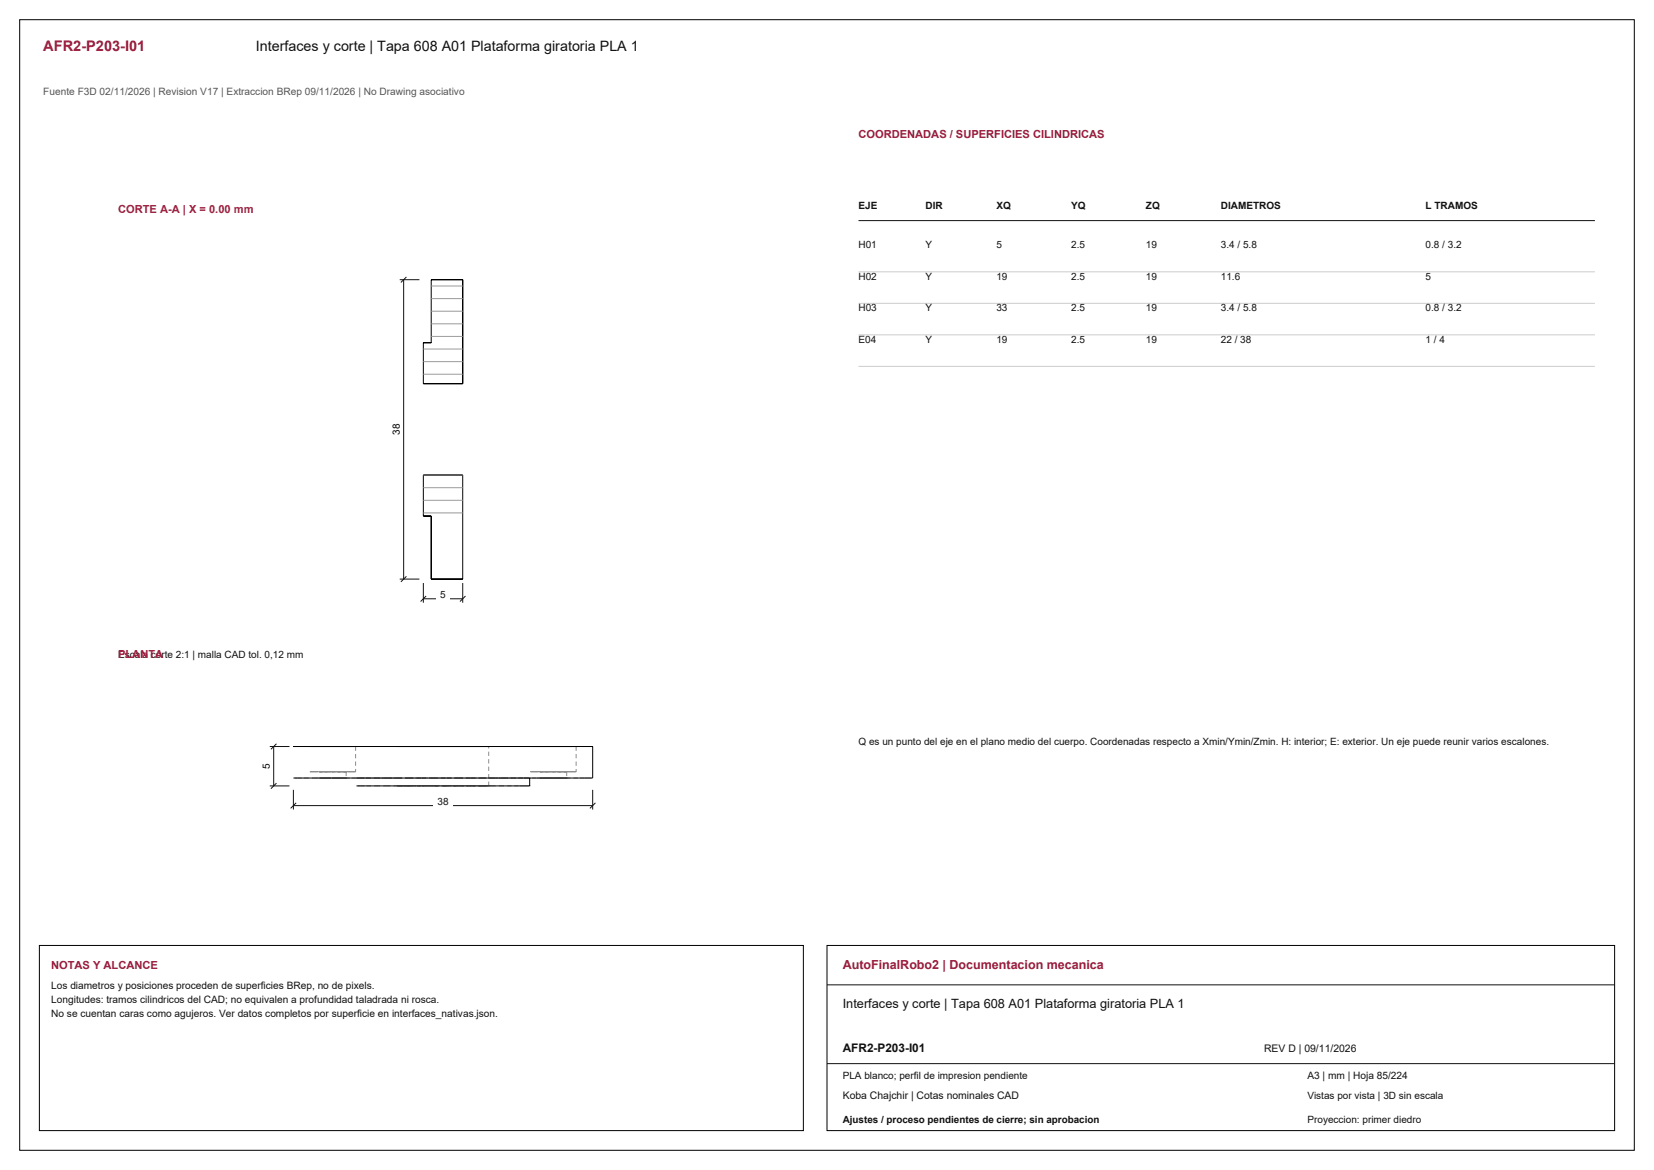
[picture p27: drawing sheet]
<svg xmlns="http://www.w3.org/2000/svg" width="420mm" height="297mm" viewBox="0 0 420 297" stroke-linecap="round" stroke-linejoin="round" font-family="sans-serif">
<defs><g id="words">
<text font-size="3.7" fill="#981b39" x="11" y="13">AFR2-P203-I01</text>
<text font-size="3.6" fill="#111" x="65" y="13">Interfaces y corte | Tapa 608 A01 Plataforma giratoria PLA 1</text>
<text font-size="3.2" fill="#981b39" x="214" y="246">AutoFinalRobo2 | Documentacion mecanica</text>
<text font-size="3.2" fill="#111" x="214" y="256">Interfaces y corte | Tapa 608 A01 Plataforma giratoria PLA 1</text>
<text font-size="3" fill="#111" x="214" y="267">AFR2-P203-I01</text>
<g font-size="2.8" fill="#981b39">
<text x="218" y="35">COORDENADAS / SUPERFICIES CILINDRICAS</text>
<text x="13" y="246">NOTAS Y ALCANCE</text>
</g>
<g font-size="2.8" fill="#a91843">
<text x="30" y="54">CORTE A-A | X = 0.00 mm</text>
<text x="30" y="167">PLANTA</text>
</g>
<text font-size="2.6" fill="#555" x="11" y="24">Fuente F3D 02/11/2026 | Revision V17 | Extraccion BRep 09/11/2026 | No Drawing asociativo</text>
<g font-size="2.6" fill="#111">
<text x="13" y="251">Los diametros y posiciones proceden de superficies BRep, no de pixels.</text>
<text x="13" y="254.6">Longitudes: tramos cilindricos del CAD; no equivalen a profundidad taladrada ni rosca.</text>
<text x="13" y="258.2">No se cuentan caras como agujeros. Ver datos completos por superficie en interfaces_nativas.json.</text>
<text x="321" y="267">REV D | 09/11/2026</text>
<text x="332" y="274">A3 | mm | Hoja 85/224</text>
<text x="214" y="279">Koba Chajchir | Cotas nominales CAD</text>
</g>
<g font-size="2.5" fill="#111">
<text x="218" y="53">EJE</text>
<text x="235" y="53">DIR</text>
<text x="253" y="53">XQ</text>
<text x="272" y="53">YQ</text>
<text x="291" y="53">ZQ</text>
<text x="310" y="53">DIAMETROS</text>
<text x="362" y="53">L TRAMOS</text>
<text x="218" y="63">H01</text>
<text x="235" y="63">Y</text>
<text x="253" y="63">5</text>
<text x="272" y="63">2.5</text>
<text x="291" y="63">19</text>
<text x="310" y="63">3.4 / 5.8</text>
<text x="362" y="63">0.8 / 3.2</text>
<text x="218" y="71">H02</text>
<text x="235" y="71">Y</text>
<text x="253" y="71">19</text>
<text x="272" y="71">2.5</text>
<text x="291" y="71">19</text>
<text x="310" y="71">11.6</text>
<text x="362" y="71">5</text>
<text x="218" y="79">H03</text>
<text x="235" y="79">Y</text>
<text x="253" y="79">33</text>
<text x="272" y="79">2.5</text>
<text x="291" y="79">19</text>
<text x="310" y="79">3.4 / 5.8</text>
<text x="362" y="79">0.8 / 3.2</text>
<text x="218" y="87">E04</text>
<text x="235" y="87">Y</text>
<text x="253" y="87">19</text>
<text x="272" y="87">2.5</text>
<text x="291" y="87">19</text>
<text x="310" y="87">22 / 38</text>
<text x="362" y="87">1 / 4</text>
<text x="111.8" y="151.8">5</text>
<text x="30" y="167">Escala corte 2:1 | malla CAD tol. 0,12 mm</text>
<text x="218" y="189">Q es un punto del eje en el plano medio del cuerpo. Coordenadas respecto a Xmin/Ymin/Zmin. H: interior; E: exterior. Un eje puede reunir varios escalones.</text>
<text x="111.1" y="204.3">38</text>
<text x="214" y="274">PLA blanco; perfil de impresion pendiente</text>
<text x="332" y="279">Vistas por vista | 3D sin escala</text>
<text x="214" y="285">Ajustes / proceso pendientes de cierre; sin aprobacion</text>
<text x="332" y="285">Proyeccion: primer diedro</text>
</g>
<g font-size="2.5">
<text x="101.5" y="110.4" transform="rotate(-90 101.5 110.4)">38</text>
<text x="68.5" y="195.2" transform="rotate(-90 68.5 195.2)">5</text>
</g>
</g></defs>
<path d="M5 5h410v287h-410zM109.5 71h8v26.4h-10v-10.4h2zM107.5 120.6h10v26.4h-8v-16h-2z" fill="none" stroke="#000" stroke-width=".25"/>
<path d="M107.5 148v5M107.5 152h10M108.2 151.3l-1.4 1.4M117.5 148v5M118.2 151.3l-1.4 1.4" fill="none" stroke="#111" stroke-width=".25"/>
<path d="M110.8 149.9h3.4v3h-3.4z" fill-rule="evenodd" fill="#fff"/>
<path d="M101.5 71h5M102.5 71v76M103.2 70.3l-1.4 1.4M101.5 147h5M103.2 146.3l-1.4 1.4" fill="none" stroke="#111" stroke-width=".25"/>
<path d="M98.7 106.9h3.2v4.2h-3.2z" fill-rule="evenodd" fill="#fff"/>
<path d="M109.5 79h8M109.5 75.8h8M109.5 72.6h8M107.5 95h10M107.5 91.8h10M107.5 88.6h10M109.5 85.4h8M109.5 82.2h8M107.5 130.2h10M107.5 127h10M107.5 123.8h10M107.5 120.6h10" fill="none" stroke="#9a9a9a" stroke-width=".25"/>
<g fill="none" stroke="#8c8c8c" stroke-width=".25" stroke-dasharray="1.1 .8" stroke-linecap="butt">
<path d="M74.5 197.5h.2M74.7 197.5h-.2M75.5 197.5h-.8M76.6 197.5h-1.1M78.3 197.5h-1.7M78.7 195.9h.2M78.9 195.9h.7M78.9 195.9h-.2M79.6 195.9h1.1M79.6 195.9h-.7M80.3 197.5h-2M80.7 195.9h1.4"/>
<path d="M80.7 195.9h-1.1M81.1 195.9h.2M81.1 197.5h.2M81.3 195.9h.7M81.3 195.9h-.2M81.3 197.5h.7M81.3 197.5h-.2M82 195.9h1M82 195.9h-.7M82 197.5h1M82 197.5h-.7M82.1 195.9h1.6"/>
<path d="M82.1 195.9h-1.4M82.8 197.5h-2.5M83 195.9h1.2M83 195.9h-1M83 197.5h1.2M83 197.5h-1M83.7 195.9h1.6M83.7 195.9h-1.6M84.2 195.9h1.2M84.2 195.9h-1.2M84.2 197.5h1.2M84.2 197.5h-1.2"/>
<path d="M85.3 195.9h1.6M85.3 195.9h-1.6M85.4 195.9h1.1M85.4 195.9h-1.2M85.4 197.5h1.1M85.4 197.5h-1.2M85.6 197.5h-2.8M86.5 195.9h.9M86.5 195.9h-1.1M86.5 197.5h.9M86.5 197.5h-1.1M86.9 195.9h1.4"/>
<path d="M86.9 195.9h-1.6M87.4 195.9h.4M87.4 195.9h-.9M87.4 197.5h.4M87.4 197.5h-.9M87.8 195.9h-.4M87.8 197.5h-.4M87.9 195.9v1.6M88.3 195.9h1.1M88.3 195.9h-1.4M88.8 197.5h-3.2M89.4 195.9h.7"/>
<path d="M89.4 195.9h-1.1M90.1 195.9h.2M90.1 195.9h-.7M90.3 195.9h-.2M90.3 189.5v6.4M90.5 197.5h.2M90.5 199.5h.2M90.7 197.5h.7M90.7 197.5h-.2M90.7 199.5h-.2M91.4 197.5h1.2M91.4 197.5h-.7"/>
<path d="M91.4 199.5h-.7M92.3 197.5h-3.5M92.6 197.5h1.6M92.6 197.5h-1.2M92.6 199.5h-1.2M94.2 197.5h1.9M94.2 197.5h-1.6M94.2 199.5h-1.6M96 197.5h-3.7M96.1 197.5h2.3M96.1 197.5h-1.9M96.1 199.5h-1.9"/>
<path d="M98.4 197.5h2.6M98.4 197.5h-2.3M98.4 199.5h-2.3M99.9 197.5h-3.9M100.9 199.5h.2M101 197.5h2.9M101 197.5h-2.6M101 199.5h-2.6M101.1 199.5h.7M101.1 199.5h-.2M101.8 199.5h1.2M101.8 199.5h-.7"/>
<path d="M103 199.5h1.5M103 199.5h-1.2M103.9 197.5h3M103.9 197.5h-2.9M103.9 199.5h-2.9M104 197.5h-4.1M104.5 199.5h1.9M104.5 199.5h-1.5M106.4 199.5h2.1M106.4 199.5h-1.9M106.9 197.5h3.2M106.9 197.5h-3"/>
<path d="M106.9 199.5h-3M108.2 197.5h-4.2M108.5 199.5h2.2M108.5 199.5h-2.1M110.1 197.5h3.2M110.1 197.5h-3.2M110.1 199.5h-3.2M110.7 199.5h2.4M110.7 199.5h-2.2M112.5 197.5h-4.3M113.1 199.5h2.3M113.1 199.5h-2.4"/>
<path d="M113.3 197.5h3.2M113.3 197.5h-3.2M113.3 199.5h-3.2M115.4 199.5h2.2M115.4 199.5h-2.3M116.5 197.5h3.1M116.5 197.5h-3.2M116.5 199.5h-3.2M116.8 197.5h-4.3M117.6 199.5h2M117.6 199.5h-2.2M119.6 199.5h1.7"/>
<path d="M119.6 199.5h-2M119.6 197.5h3M119.6 197.5h-3.1M119.6 199.5h-3.1M121 197.5h-4.2M121.3 199.5h1.3M121.3 199.5h-1.7M122.6 197.5h2.7M122.6 197.5h-3M122.6 199.5h-3M122.6 199.5h1M122.6 199.5h-1.3"/>
<path d="M123.6 199.5h.4M123.6 199.5h-1M124 199.5h-.4M124.1 199.5v-10M125.1 197.5h-4.1M125.3 197.5h2.5M125.3 197.5h-2.7M125.3 199.5h-2.7M127.8 197.5h2.1M127.8 197.5h-2.5M127.8 199.5h-2.5M129 197.5h-3.9"/>
<path d="M129.9 197.5h1.8M129.9 197.5h-2.1M129.9 199.5h-2.1M131.7 197.5h1.3M131.7 197.5h-1.8M131.7 199.5h-1.8M132.7 197.5h-3.7M133 197.5h1M133 197.5h-1.3M133 199.5h-1.3M134 197.5h.4M134 197.5h-1"/>
<path d="M134 199.5h-1M134.4 197.5h-.4M134.4 199.5h-.4M134.7 195.9h.2M134.9 195.9h.7M134.9 195.9h-.2M135.6 195.9h1.1M135.6 195.9h-.7M136.2 197.5h-3.5M136.7 195.9h1.4M136.7 195.9h-1.1M137.1 195.9h.2"/>
<path d="M137.1 197.5h.2M137.3 195.9h.7M137.3 195.9h-.2M137.3 197.5h.7M137.3 197.5h-.2M138 195.9h1M138 195.9h-.7M138 197.5h1M138 197.5h-.7M138.1 195.9h1.6M138.1 195.9h-1.4M139 195.9h1.2"/>
<path d="M139 195.9h-1M139 197.5h1.2M139 197.5h-1M139.4 197.5h-3.2M139.7 195.9h1.6M139.7 195.9h-1.6M140.2 195.9h1.2M140.2 195.9h-1.2M140.2 197.5h1.2M140.2 197.5h-1.2M141.3 195.9h1.6M141.3 195.9h-1.6"/>
<path d="M141.4 195.9h1.1M141.4 195.9h-1.2M141.4 197.5h1.1M141.4 197.5h-1.2M142.2 197.5h-2.8M142.5 195.9h.9M142.5 195.9h-1.1M142.5 197.5h.9M142.5 197.5h-1.1M142.9 195.9h1.4M142.9 195.9h-1.6M143.4 195.9h.4"/>
<path d="M143.4 195.9h-.9M143.4 197.5h.4M143.4 197.5h-.9M143.8 195.9h-.4M143.8 197.5h-.4M143.9 195.9v1.6M144.3 195.9h1.1M144.3 195.9h-1.4M144.7 197.5h-2.5M145.4 195.9h.7M145.4 195.9h-1.1M146.1 195.9h.2"/>
<path d="M146.1 195.9h-.7M146.3 195.9h-.2M146.3 189.5v6.4M146.7 197.5h-2M148.4 197.5h-1.7M149.5 197.5h-1.1M150.3 197.5h.2M150.3 197.5h-.8M150.5 197.5h-.2"/>
</g>
<path d="M74.5 189.5h76v8M74.7 197.5h75.6M90.7 199.5h43.7M124 189.5h.1M134.5 197.5v2" fill="none" stroke="#000" stroke-width=".25"/>
<path d="M74.5 200.5v5M74.5 204.5h76M75.2 203.8l-1.4 1.4M150.5 200.5v5M151.2 203.8l-1.4 1.4" fill="none" stroke="#111" stroke-width=".25"/>
<path d="M110.1 202.4h4.8v3h-4.8z" fill-rule="evenodd" fill="#fff"/>
<path d="M68.5 199.5h5M68.5 189.5h5M69.5 189.5v10M70.2 198.8l-1.4 1.4M70.2 188.8l-1.4 1.4" fill="none" stroke="#111" stroke-width=".25"/>
<path d="M65.7 193.1h3.2v2.8h-3.2z" fill-rule="evenodd" fill="#fff"/>
<path d="M218 56h187M210 250h200M210 270h200" fill="none" stroke="#111" stroke-width=".25"/>
<path d="M218 69h187M218 77h187M218 85h187M218 93h187" fill="none" stroke="#ccc" stroke-width=".25"/>
<path d="M10 240h194v47h-194zM210 240h200v47h-200z" fill="none" stroke="#000" stroke-width=".25"/>
<use href="#words"/>
</svg>
